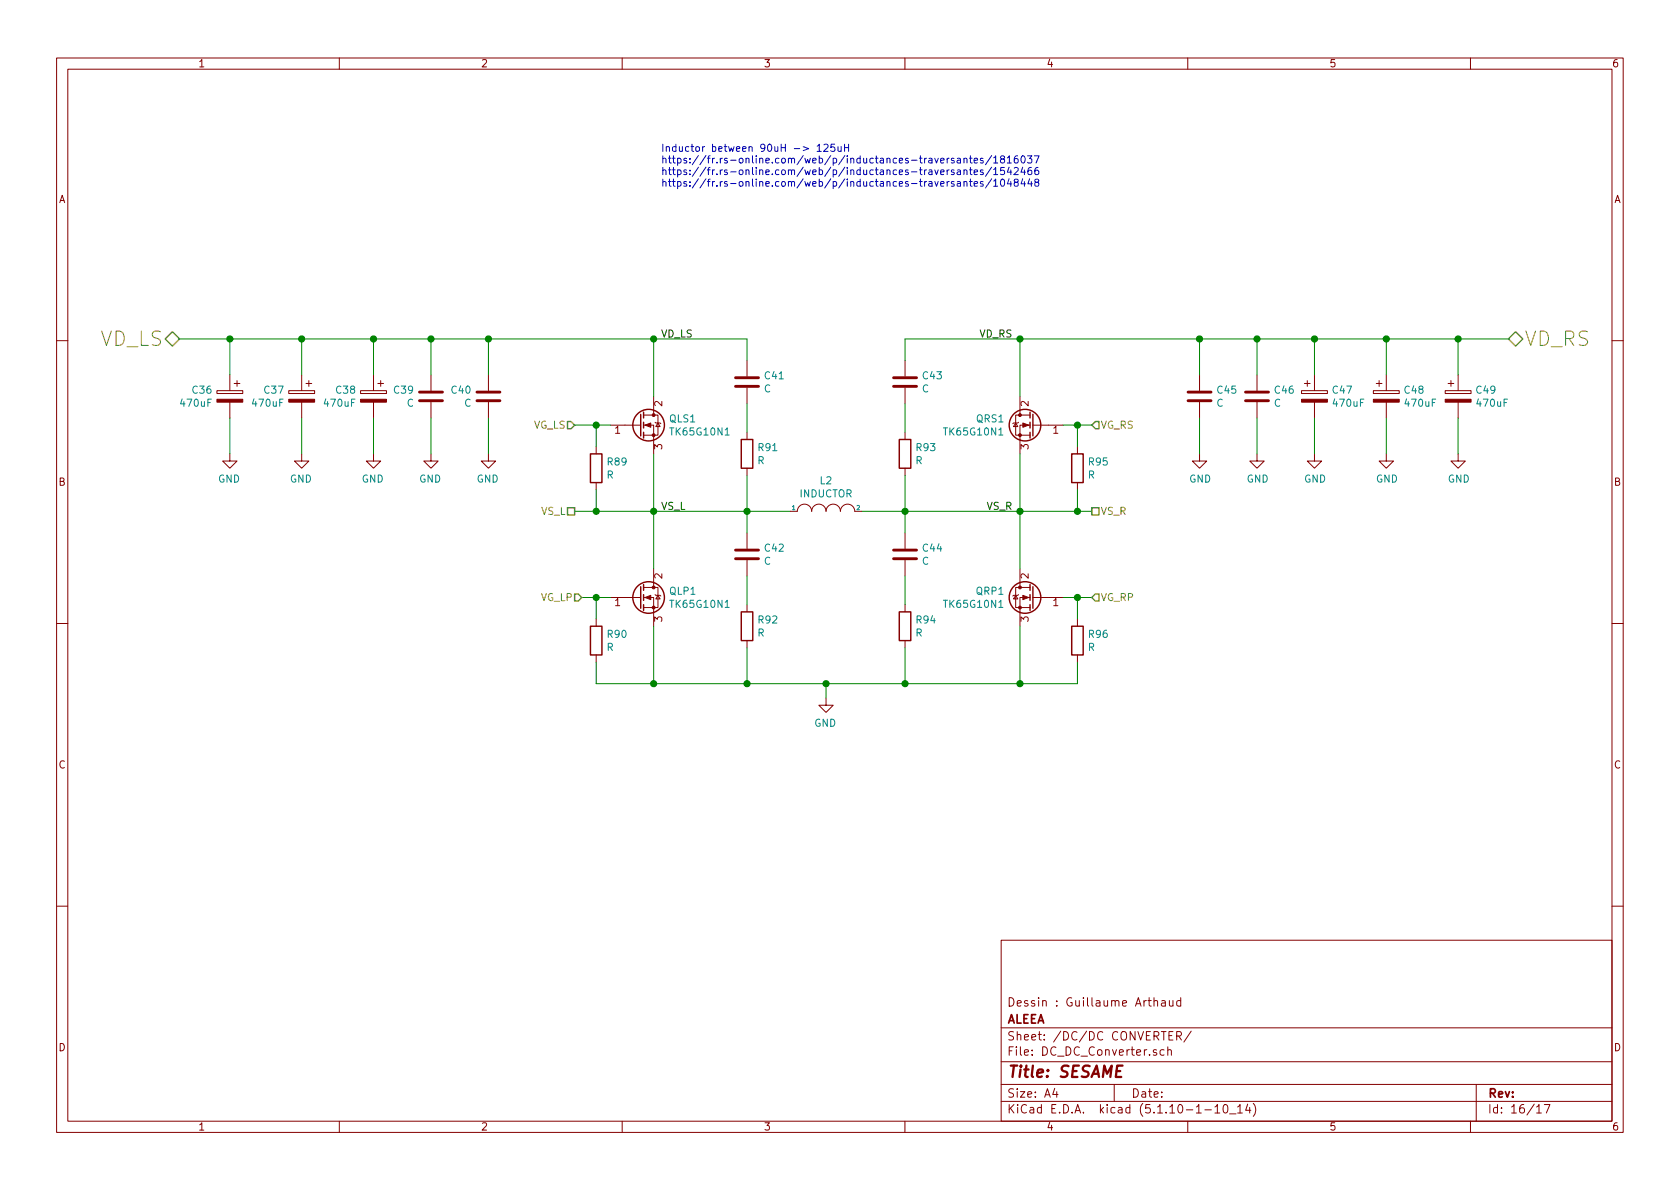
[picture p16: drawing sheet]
EESchema Schematic File Version 4
EELAYER 30 0
EELAYER END
$Descr A4 11693 8268
encoding utf-8
Sheet 16 17
Title "SESAME"
Date ""
Rev ""
Comp "ALEEA"
Comment1 "Dessin : Guillaume Arthaud"
Comment2 ""
Comment3 ""
Comment4 ""
$EndDescr
Text HLabel 4000 2950 0    50   Input ~ 0
VG_LS
Text HLabel 4050 4150 0    50   Input ~ 0
VG_LP
$Comp
L Device:Q_NMOS_GDS QLS1
U 1 1
P 4450 2950
F 0 "QLS1" H 4655 2996 50  0000 L CNN
F 1 "TK65G10N1" H 4655 2905 50  0000 L CNN
F 2 "Package_TO_SOT_SMD:TO-263-2" H 4650 3050 50  0001 C CNN
F 3 "https://docs.rs-online.com/a1f4/0900766b816230a5.pdf" H 4450 2950 50  0001 C CNN
	1    4450 2950
	1    0    0    -1  
$EndComp
$Comp
L pspice:INDUCTOR L2
U 1 1
P 5750 3550
F 0 "L2" H 5750 3765 50  0000 C CNN
F 1 "INDUCTOR" H 5750 3674 50  0000 C CNN
F 2 "Sesame_footprint:Multi-coil" H 5750 3550 50  0001 C CNN
F 3 "~" H 5750 3550 50  0001 C CNN
	1    5750 3550
	1    0    0    -1  
$EndComp
Connection ~ 4550 3550
Wire Wire Line
	4550 3550 4550 3150
Wire Wire Line
	4550 2750 4550 2350
Text HLabel 4000 3550 0    50   UnSpc ~ 0
VS_L
Wire Wire Line
	4000 3550 4150 3550
$Comp
L Device:R R91
U 1 1
P 5200 3150
F 0 "R91" H 5270 3196 50  0000 L CNN
F 1 "R" H 5270 3105 50  0000 L CNN
F 2 "Sesame_footprint:R_0805_2012Metric_Pad1.20x1.40mm_HandSolder" V 5130 3150 50  0001 C CNN
F 3 "~" H 5200 3150 50  0001 C CNN
	1    5200 3150
	1    0    0    -1  
$EndComp
$Comp
L Device:C C41
U 1 1
P 5200 2650
F 0 "C41" H 5315 2696 50  0000 L CNN
F 1 "C" H 5315 2605 50  0000 L CNN
F 2 "Sesame_footprint:C_0805_2012Metric_Pad1.18x1.45mm_HandSolder" H 5238 2500 50  0001 C CNN
F 3 "~" H 5200 2650 50  0001 C CNN
	1    5200 2650
	1    0    0    -1  
$EndComp
Wire Wire Line
	5200 2500 5200 2350
Wire Wire Line
	5200 2350 4550 2350
Wire Wire Line
	4550 3950 4550 3550
Wire Wire Line
	4050 4150 4150 4150
Connection ~ 5750 4750
Wire Wire Line
	5750 4850 5750 4750
Wire Wire Line
	4550 4750 5200 4750
Wire Wire Line
	4550 4350 4550 4750
$Comp
L Device:Q_NMOS_GDS QLP1
U 1 1
P 4450 4150
F 0 "QLP1" H 4655 4196 50  0000 L CNN
F 1 "TK65G10N1" H 4655 4105 50  0000 L CNN
F 2 "Package_TO_SOT_SMD:TO-263-2" H 4650 4250 50  0001 C CNN
F 3 "https://docs.rs-online.com/a1f4/0900766b816230a5.pdf" H 4450 4150 50  0001 C CNN
	1    4450 4150
	1    0    0    -1  
$EndComp
$Comp
L Device:Q_NMOS_GDS QRP1
U 1 1
P 7200 4150
F 0 "QRP1" H 7405 4196 50  0000 L CNN
F 1 "TK65G10N1" H 7405 4105 50  0000 L CNN
F 2 "Package_TO_SOT_SMD:TO-263-2" H 7400 4250 50  0001 C CNN
F 3 "https://docs.rs-online.com/a1f4/0900766b816230a5.pdf" H 7200 4150 50  0001 C CNN
	1    7200 4150
	-1   0    0    -1  
$EndComp
Wire Wire Line
	7100 4750 7100 4350
Wire Wire Line
	5750 4750 6300 4750
Wire Wire Line
	7100 3550 7100 3950
Text HLabel 10500 2350 2    100  BiDi ~ 0
VD_RS
Text HLabel 7600 2950 2    50   Input ~ 0
VG_RS
$Comp
L Device:Q_NMOS_GDS QRS1
U 1 1
P 7200 2950
F 0 "QRS1" H 7405 2996 50  0000 L CNN
F 1 "TK65G10N1" H 7405 2905 50  0000 L CNN
F 2 "Package_TO_SOT_SMD:TO-263-2" H 7400 3050 50  0001 C CNN
F 3 "https://docs.rs-online.com/a1f4/0900766b816230a5.pdf" H 7200 2950 50  0001 C CNN
	1    7200 2950
	-1   0    0    -1  
$EndComp
Wire Wire Line
	7100 2750 7100 2350
Wire Wire Line
	10500 2350 10150 2350
Wire Wire Line
	7600 2950 7500 2950
$Comp
L Device:C C46
U 1 1
P 8750 2750
F 0 "C46" H 8865 2796 50  0000 L CNN
F 1 "C" H 8865 2705 50  0000 L CNN
F 2 "Sesame_footprint:C_0805_2012Metric_Pad1.18x1.45mm_HandSolder" H 8788 2600 50  0001 C CNN
F 3 "~" H 8750 2750 50  0001 C CNN
	1    8750 2750
	1    0    0    -1  
$EndComp
$Comp
L Device:CP C47
U 1 1
P 9150 2750
F 0 "C47" H 9268 2796 50  0000 L CNN
F 1 "470uF" H 9268 2705 50  0000 L CNN
F 2 "Capacitor_THT:CP_Radial_D12.5mm_P5.00mm" H 9188 2600 50  0001 C CNN
F 3 "~" H 9150 2750 50  0001 C CNN
	1    9150 2750
	1    0    0    -1  
$EndComp
$Comp
L Device:CP C48
U 1 1
P 9650 2750
F 0 "C48" H 9768 2796 50  0000 L CNN
F 1 "470uF" H 9768 2705 50  0000 L CNN
F 2 "Capacitor_THT:CP_Radial_D12.5mm_P5.00mm" H 9688 2600 50  0001 C CNN
F 3 "~" H 9650 2750 50  0001 C CNN
	1    9650 2750
	1    0    0    -1  
$EndComp
$Comp
L Device:CP C49
U 1 1
P 10150 2750
F 0 "C49" H 10268 2796 50  0000 L CNN
F 1 "470uF" H 10268 2705 50  0000 L CNN
F 2 "Capacitor_THT:CP_Radial_D12.5mm_P5.00mm" H 10188 2600 50  0001 C CNN
F 3 "~" H 10150 2750 50  0001 C CNN
	1    10150 2750
	1    0    0    -1  
$EndComp
$Comp
L Device:C C45
U 1 1
P 8350 2750
F 0 "C45" H 8465 2796 50  0000 L CNN
F 1 "C" H 8465 2705 50  0000 L CNN
F 2 "Sesame_footprint:C_0805_2012Metric_Pad1.18x1.45mm_HandSolder" H 8388 2600 50  0001 C CNN
F 3 "~" H 8350 2750 50  0001 C CNN
	1    8350 2750
	1    0    0    -1  
$EndComp
Wire Wire Line
	8350 2600 8350 2350
Wire Wire Line
	8750 2600 8750 2350
Wire Wire Line
	9150 2600 9150 2350
Wire Wire Line
	9650 2600 9650 2350
Wire Wire Line
	10150 2600 10150 2350
Connection ~ 8350 2350
Wire Wire Line
	8350 2350 7100 2350
Connection ~ 8750 2350
Wire Wire Line
	8750 2350 8350 2350
Connection ~ 9150 2350
Wire Wire Line
	9150 2350 8750 2350
Connection ~ 9650 2350
Wire Wire Line
	9650 2350 9150 2350
Connection ~ 10150 2350
Wire Wire Line
	10150 2350 9650 2350
Text Notes 4600 1300 0    50   ~ 0
Inductor between 90uH -> 125uH\nhttps://fr.rs-online.com/web/p/inductances-traversantes/1816037\nhttps://fr.rs-online.com/web/p/inductances-traversantes/1542466\nhttps://fr.rs-online.com/web/p/inductances-traversantes/1048448
Wire Wire Line
	10150 3150 10150 2900
Wire Wire Line
	9650 3150 9650 2900
Wire Wire Line
	8750 3150 8750 2900
Wire Wire Line
	9150 3150 9150 2900
Wire Wire Line
	8350 3150 8350 2900
Wire Wire Line
	7600 3550 7500 3550
Text HLabel 7600 3550 2    50   UnSpc ~ 0
VS_R
Connection ~ 7100 3550
Wire Wire Line
	7100 3550 6300 3550
Wire Wire Line
	7100 3150 7100 3550
Text HLabel 7600 4150 2    50   Input ~ 0
VG_RP
Wire Wire Line
	4550 3550 5200 3550
Wire Wire Line
	5200 3000 5200 2800
Wire Wire Line
	5200 3300 5200 3550
Connection ~ 5200 3550
Wire Wire Line
	5200 3550 5500 3550
$Comp
L Device:R R93
U 1 1
P 6300 3150
F 0 "R93" H 6370 3196 50  0000 L CNN
F 1 "R" H 6370 3105 50  0000 L CNN
F 2 "Sesame_footprint:R_0805_2012Metric_Pad1.20x1.40mm_HandSolder" V 6230 3150 50  0001 C CNN
F 3 "~" H 6300 3150 50  0001 C CNN
	1    6300 3150
	1    0    0    -1  
$EndComp
$Comp
L Device:C C43
U 1 1
P 6300 2650
F 0 "C43" H 6415 2696 50  0000 L CNN
F 1 "C" H 6415 2605 50  0000 L CNN
F 2 "Sesame_footprint:C_0805_2012Metric_Pad1.18x1.45mm_HandSolder" H 6338 2500 50  0001 C CNN
F 3 "~" H 6300 2650 50  0001 C CNN
	1    6300 2650
	1    0    0    -1  
$EndComp
Wire Wire Line
	6300 2500 6300 2350
Wire Wire Line
	6300 3000 6300 2800
Wire Wire Line
	6300 2350 7100 2350
Connection ~ 7100 2350
Wire Wire Line
	6300 3300 6300 3550
Connection ~ 6300 3550
Wire Wire Line
	6300 3550 6000 3550
$Comp
L Device:R R92
U 1 1
P 5200 4350
F 0 "R92" H 5270 4396 50  0000 L CNN
F 1 "R" H 5270 4305 50  0000 L CNN
F 2 "Sesame_footprint:R_0805_2012Metric_Pad1.20x1.40mm_HandSolder" V 5130 4350 50  0001 C CNN
F 3 "~" H 5200 4350 50  0001 C CNN
	1    5200 4350
	1    0    0    -1  
$EndComp
$Comp
L Device:C C42
U 1 1
P 5200 3850
F 0 "C42" H 5315 3896 50  0000 L CNN
F 1 "C" H 5315 3805 50  0000 L CNN
F 2 "Sesame_footprint:C_0805_2012Metric_Pad1.18x1.45mm_HandSolder" H 5238 3700 50  0001 C CNN
F 3 "~" H 5200 3850 50  0001 C CNN
	1    5200 3850
	1    0    0    -1  
$EndComp
Wire Wire Line
	5200 3700 5200 3550
Wire Wire Line
	5200 4200 5200 4000
Wire Wire Line
	5200 4500 5200 4750
$Comp
L Device:R R94
U 1 1
P 6300 4350
F 0 "R94" H 6370 4396 50  0000 L CNN
F 1 "R" H 6370 4305 50  0000 L CNN
F 2 "Sesame_footprint:R_0805_2012Metric_Pad1.20x1.40mm_HandSolder" V 6230 4350 50  0001 C CNN
F 3 "~" H 6300 4350 50  0001 C CNN
	1    6300 4350
	1    0    0    -1  
$EndComp
$Comp
L Device:C C44
U 1 1
P 6300 3850
F 0 "C44" H 6415 3896 50  0000 L CNN
F 1 "C" H 6415 3805 50  0000 L CNN
F 2 "Sesame_footprint:C_0805_2012Metric_Pad1.18x1.45mm_HandSolder" H 6338 3700 50  0001 C CNN
F 3 "~" H 6300 3850 50  0001 C CNN
	1    6300 3850
	1    0    0    -1  
$EndComp
Wire Wire Line
	6300 3700 6300 3550
Wire Wire Line
	6300 4200 6300 4000
Wire Wire Line
	6300 4500 6300 4750
Connection ~ 5200 4750
Wire Wire Line
	5200 4750 5750 4750
Connection ~ 6300 4750
Wire Wire Line
	6300 4750 7100 4750
$Comp
L Device:R R90
U 1 1
P 4150 4450
F 0 "R90" H 4220 4496 50  0000 L CNN
F 1 "R" H 4220 4405 50  0000 L CNN
F 2 "Sesame_footprint:R_0805_2012Metric_Pad1.20x1.40mm_HandSolder" V 4080 4450 50  0001 C CNN
F 3 "~" H 4150 4450 50  0001 C CNN
	1    4150 4450
	1    0    0    -1  
$EndComp
Wire Wire Line
	4150 4300 4150 4150
Connection ~ 4150 4150
Wire Wire Line
	4150 4150 4250 4150
Wire Wire Line
	4150 4600 4150 4750
Wire Wire Line
	4150 4750 4550 4750
Connection ~ 4550 4750
$Comp
L Device:R R96
U 1 1
P 7500 4450
F 0 "R96" H 7570 4496 50  0000 L CNN
F 1 "R" H 7570 4405 50  0000 L CNN
F 2 "Sesame_footprint:R_0805_2012Metric_Pad1.20x1.40mm_HandSolder" V 7430 4450 50  0001 C CNN
F 3 "~" H 7500 4450 50  0001 C CNN
	1    7500 4450
	1    0    0    -1  
$EndComp
Wire Wire Line
	7500 4600 7500 4750
Wire Wire Line
	7600 4150 7500 4150
Wire Wire Line
	7500 4300 7500 4150
Connection ~ 7500 4150
Wire Wire Line
	7500 4150 7400 4150
Wire Wire Line
	7500 4750 7100 4750
Connection ~ 7100 4750
$Comp
L Device:R R89
U 1 1
P 4150 3250
F 0 "R89" H 4220 3296 50  0000 L CNN
F 1 "R" H 4220 3205 50  0000 L CNN
F 2 "Sesame_footprint:R_0805_2012Metric_Pad1.20x1.40mm_HandSolder" V 4080 3250 50  0001 C CNN
F 3 "~" H 4150 3250 50  0001 C CNN
	1    4150 3250
	1    0    0    -1  
$EndComp
Wire Wire Line
	4150 3100 4150 2950
Wire Wire Line
	4150 3400 4150 3550
Connection ~ 4150 3550
Wire Wire Line
	4150 3550 4550 3550
Wire Wire Line
	4000 2950 4150 2950
Connection ~ 4150 2950
Wire Wire Line
	4150 2950 4250 2950
$Comp
L Device:R R95
U 1 1
P 7500 3250
F 0 "R95" H 7570 3296 50  0000 L CNN
F 1 "R" H 7570 3205 50  0000 L CNN
F 2 "Sesame_footprint:R_0805_2012Metric_Pad1.20x1.40mm_HandSolder" V 7430 3250 50  0001 C CNN
F 3 "~" H 7500 3250 50  0001 C CNN
	1    7500 3250
	1    0    0    -1  
$EndComp
Wire Wire Line
	7500 3100 7500 2950
Connection ~ 7500 2950
Wire Wire Line
	7500 2950 7400 2950
Wire Wire Line
	7500 3400 7500 3550
Connection ~ 7500 3550
Wire Wire Line
	7500 3550 7100 3550
$Comp
L power:GND #PWR0128
U 1 1
P 8350 3150
F 0 "#PWR0128" H 8350 2900 50  0001 C CNN
F 1 "GND" H 8355 2977 50  0000 C CNN
F 2 "" H 8350 3150 50  0001 C CNN
F 3 "" H 8350 3150 50  0001 C CNN
	1    8350 3150
	1    0    0    -1  
$EndComp
$Comp
L power:GND #PWR0129
U 1 1
P 8750 3150
F 0 "#PWR0129" H 8750 2900 50  0001 C CNN
F 1 "GND" H 8755 2977 50  0000 C CNN
F 2 "" H 8750 3150 50  0001 C CNN
F 3 "" H 8750 3150 50  0001 C CNN
	1    8750 3150
	1    0    0    -1  
$EndComp
$Comp
L power:GND #PWR0130
U 1 1
P 9150 3150
F 0 "#PWR0130" H 9150 2900 50  0001 C CNN
F 1 "GND" H 9155 2977 50  0000 C CNN
F 2 "" H 9150 3150 50  0001 C CNN
F 3 "" H 9150 3150 50  0001 C CNN
	1    9150 3150
	1    0    0    -1  
$EndComp
$Comp
L power:GND #PWR0131
U 1 1
P 9650 3150
F 0 "#PWR0131" H 9650 2900 50  0001 C CNN
F 1 "GND" H 9655 2977 50  0000 C CNN
F 2 "" H 9650 3150 50  0001 C CNN
F 3 "" H 9650 3150 50  0001 C CNN
	1    9650 3150
	1    0    0    -1  
$EndComp
$Comp
L power:GND #PWR0132
U 1 1
P 10150 3150
F 0 "#PWR0132" H 10150 2900 50  0001 C CNN
F 1 "GND" H 10155 2977 50  0000 C CNN
F 2 "" H 10150 3150 50  0001 C CNN
F 3 "" H 10150 3150 50  0001 C CNN
	1    10150 3150
	1    0    0    -1  
$EndComp
Connection ~ 4550 2350
$Comp
L power:GND #PWR0122
U 1 1
P 1600 3150
F 0 "#PWR0122" H 1600 2900 50  0001 C CNN
F 1 "GND" H 1605 2977 50  0000 C CNN
F 2 "" H 1600 3150 50  0001 C CNN
F 3 "" H 1600 3150 50  0001 C CNN
	1    1600 3150
	-1   0    0    -1  
$EndComp
$Comp
L power:GND #PWR0123
U 1 1
P 2100 3150
F 0 "#PWR0123" H 2100 2900 50  0001 C CNN
F 1 "GND" H 2105 2977 50  0000 C CNN
F 2 "" H 2100 3150 50  0001 C CNN
F 3 "" H 2100 3150 50  0001 C CNN
	1    2100 3150
	-1   0    0    -1  
$EndComp
$Comp
L power:GND #PWR0124
U 1 1
P 2600 3150
F 0 "#PWR0124" H 2600 2900 50  0001 C CNN
F 1 "GND" H 2605 2977 50  0000 C CNN
F 2 "" H 2600 3150 50  0001 C CNN
F 3 "" H 2600 3150 50  0001 C CNN
	1    2600 3150
	-1   0    0    -1  
$EndComp
$Comp
L power:GND #PWR0125
U 1 1
P 3000 3150
F 0 "#PWR0125" H 3000 2900 50  0001 C CNN
F 1 "GND" H 3005 2977 50  0000 C CNN
F 2 "" H 3000 3150 50  0001 C CNN
F 3 "" H 3000 3150 50  0001 C CNN
	1    3000 3150
	-1   0    0    -1  
$EndComp
$Comp
L power:GND #PWR0126
U 1 1
P 3400 3150
F 0 "#PWR0126" H 3400 2900 50  0001 C CNN
F 1 "GND" H 3405 2977 50  0000 C CNN
F 2 "" H 3400 3150 50  0001 C CNN
F 3 "" H 3400 3150 50  0001 C CNN
	1    3400 3150
	-1   0    0    -1  
$EndComp
Wire Wire Line
	1600 2350 2100 2350
Connection ~ 1600 2350
Wire Wire Line
	2100 2350 2600 2350
Connection ~ 2100 2350
Wire Wire Line
	2600 2350 3000 2350
Connection ~ 2600 2350
Wire Wire Line
	3000 2350 3400 2350
Connection ~ 3000 2350
Wire Wire Line
	3400 2350 4550 2350
Connection ~ 3400 2350
Wire Wire Line
	1600 2600 1600 2350
Wire Wire Line
	2100 2600 2100 2350
Wire Wire Line
	2600 2600 2600 2350
Wire Wire Line
	3000 2600 3000 2350
Wire Wire Line
	3400 2600 3400 2350
Wire Wire Line
	1600 3150 1600 2900
Wire Wire Line
	2100 3150 2100 2900
Wire Wire Line
	3000 3150 3000 2900
Wire Wire Line
	2600 3150 2600 2900
Wire Wire Line
	3400 3150 3400 2900
$Comp
L Device:C C40
U 1 1
P 3400 2750
F 0 "C40" H 3515 2796 50  0000 L CNN
F 1 "C" H 3515 2705 50  0000 L CNN
F 2 "Sesame_footprint:C_0805_2012Metric_Pad1.18x1.45mm_HandSolder" H 3438 2600 50  0001 C CNN
F 3 "~" H 3400 2750 50  0001 C CNN
	1    3400 2750
	-1   0    0    -1  
$EndComp
$Comp
L Device:CP C36
U 1 1
P 1600 2750
F 0 "C36" H 1718 2796 50  0000 L CNN
F 1 "470uF" H 1718 2705 50  0000 L CNN
F 2 "Capacitor_THT:CP_Radial_D12.5mm_P5.00mm" H 1638 2600 50  0001 C CNN
F 3 "~" H 1600 2750 50  0001 C CNN
	1    1600 2750
	-1   0    0    -1  
$EndComp
$Comp
L Device:CP C37
U 1 1
P 2100 2750
F 0 "C37" H 2218 2796 50  0000 L CNN
F 1 "470uF" H 2218 2705 50  0000 L CNN
F 2 "Capacitor_THT:CP_Radial_D12.5mm_P5.00mm" H 2138 2600 50  0001 C CNN
F 3 "~" H 2100 2750 50  0001 C CNN
	1    2100 2750
	-1   0    0    -1  
$EndComp
$Comp
L Device:CP C38
U 1 1
P 2600 2750
F 0 "C38" H 2718 2796 50  0000 L CNN
F 1 "470uF" H 2718 2705 50  0000 L CNN
F 2 "Capacitor_THT:CP_Radial_D12.5mm_P5.00mm" H 2638 2600 50  0001 C CNN
F 3 "~" H 2600 2750 50  0001 C CNN
	1    2600 2750
	-1   0    0    -1  
$EndComp
$Comp
L Device:C C39
U 1 1
P 3000 2750
F 0 "C39" H 3115 2796 50  0000 L CNN
F 1 "C" H 3115 2705 50  0000 L CNN
F 2 "Sesame_footprint:C_0805_2012Metric_Pad1.18x1.45mm_HandSolder" H 3038 2600 50  0001 C CNN
F 3 "~" H 3000 2750 50  0001 C CNN
	1    3000 2750
	-1   0    0    -1  
$EndComp
Wire Wire Line
	1250 2350 1600 2350
Text HLabel 1250 2350 0    100  BiDi ~ 0
VD_LS
$Comp
L power:GND #PWR0127
U 1 1
P 5750 4850
F 0 "#PWR0127" H 5750 4600 50  0001 C CNN
F 1 "GND" H 5755 4677 50  0000 C CNN
F 2 "" H 5750 4850 50  0001 C CNN
F 3 "" H 5750 4850 50  0001 C CNN
	1    5750 4850
	-1   0    0    -1  
$EndComp
Text Label 4600 2350 0    50   ~ 0
VD_LS
Text Label 7050 2350 2    50   ~ 0
VD_RS
Text Label 7050 3550 2    50   ~ 0
VS_R
Text Label 4600 3550 0    50   ~ 0
VS_L
$EndSCHEMATC
